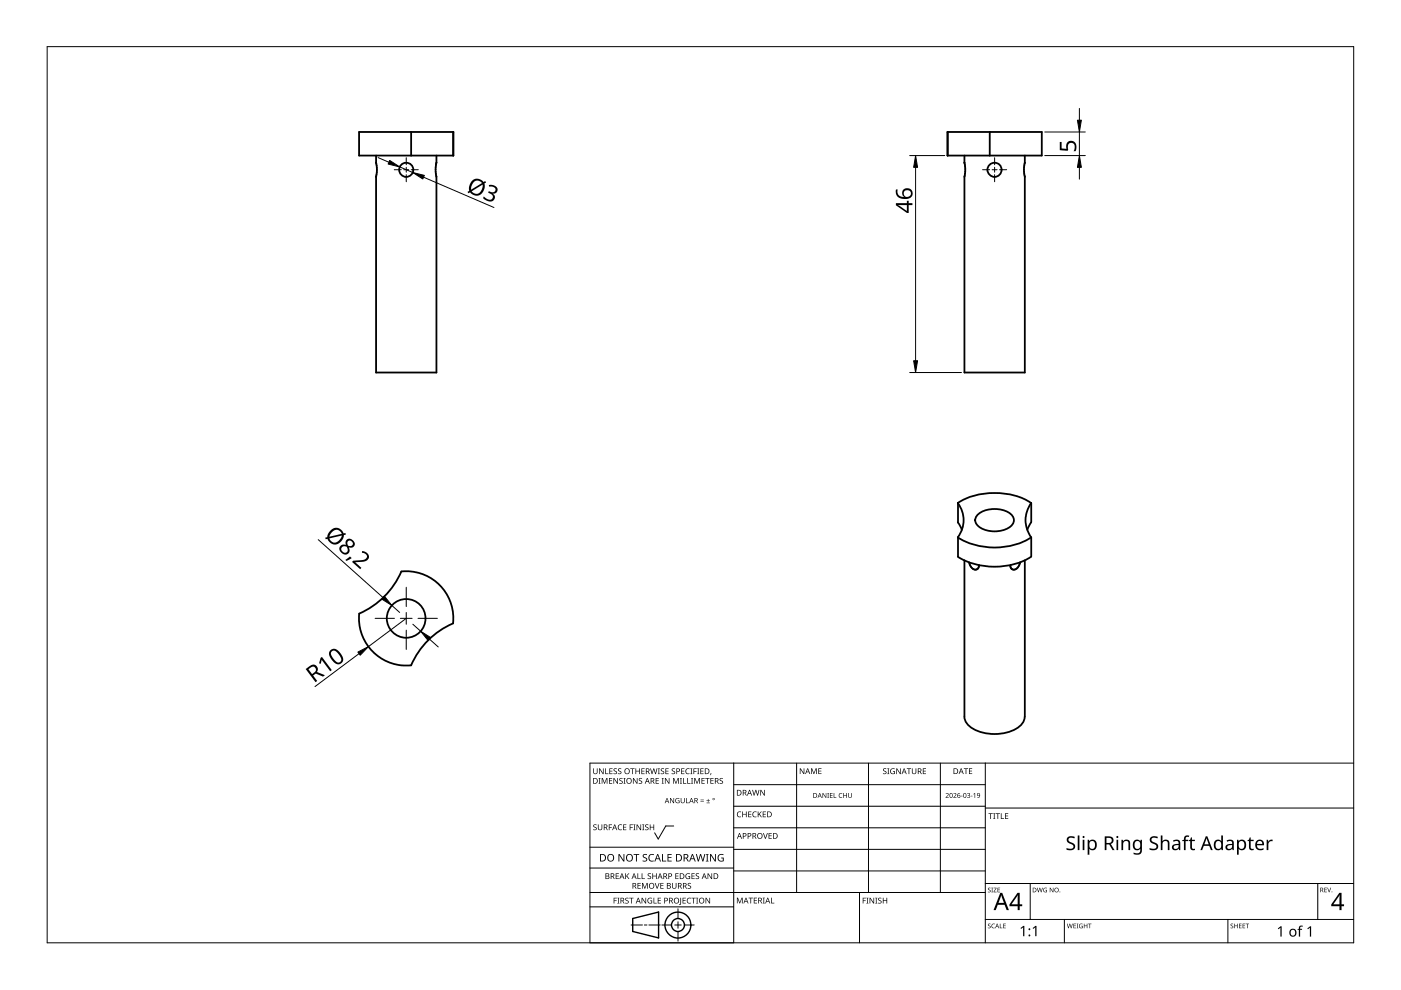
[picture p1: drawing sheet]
<svg xmlns="http://www.w3.org/2000/svg" width="297mm" height="210mm" viewBox="0 0 297 210" stroke-linecap="round" stroke-linejoin="round" font-family="sans-serif">
<g fill="none" stroke="#000" stroke-width=".38">
<path d="M76.1 28h20v5h-20zM79.7 33l.2 3-.2 1.5M79.7 37.5h.1M87.2 28v5M92.5 34.5l-.1 1.4 .1 1.6v41.5h-12.8v-41.5M92.5 34.5h.1M92.5 33v1.5M96.1 28v5M200.9 28h20v5h-20zM200.9 28v5M204.5 34.5h.1M204.5 33v1.5"/>
<path d="M204.5 34.5l.2 1.5-.2 1.5v41.5h12.8v-41.5l-.2-1.6 .2-1.4M209.8 28v5M217.3 34.5h.1M217.3 33v1.5M203.1 110.8l.8 1.5M203.1 118a15.3 15.3 0 0 0 15.5 0M203.1 106.7a15.3 15.3 0 0 1 15.5 0 6.2 6.2 0 0 0 0 7.2 15.1 15.1 0 0 1-15.5 0 6 6 0 0 0 0-7.2zM203.1 106.6v4.1M203.1 113.9v4.1M204.5 118.8v33.1M205.5 119.2a1.37 1.37 0 0 0 1.7 1.4l.3-.3v-.5M207.5 109a5.9 5.9 0 0 1 7.2 .4 1.72 1.72 0 0 1-.9 2.6 5.8 5.8 0 0 1-6.7-.8 1.53 1.53 0 0 1 .4-2.2z"/>
<path d="M207.5 119.8h.1M214.2 119.8l.1 .5 .3 .4M216.3 119.2a1.45 1.45 0 0 1-1.7 1.5M217.3 118.8v33.1M218.6 110.8l-.8 1.5M218.6 106.6v4.1M218.6 113.9v4.1M85.1 121.2a10 10 0 0 1 11 11 17 17 0 0 0-8.9 8.9 10 10 0 0 1-11-11 17.3 17.3 0 0 0 8.9-8.9zM214.6 120.7h.1M204.5 151.9a3.9 3.9 0 0 0 3.1 3.2 9.5 9.5 0 0 0 8.8-1.3l.8-1.2 .1-.7"/>
<circle cx="86.1" cy="36" r="1.51"/>
<circle cx="210.8" cy="36" r="1.5"/>
<circle cx="86.1" cy="131.1" r="4.1"/>
</g>
<path d="M10 9.9h277v190h-277z" fill="none" stroke="#000" stroke-width=".21"/>
<g fill="none" stroke="#000" stroke-width=".21">
<path d="M125.1 179.6h30.5M142.8 175.1h-1.6l-1.6 2.8-.8-1.3M155.6 166.4h53.3M155.6 161.8v38.1h-30.5v-38.1h161.9M168.9 161.8v27.4M184.1 161.8v27.4M199.4 161.8v27.4M208.9 170.9h-53.3M208.9 175.5h-53.3M208.9 161.8v38.1M287 171.3h-78.1M125.1 192.3h30.5"/>
<path d="M125.1 189.2h83.8M133.8 196.1h2.4M136.6 196.1h.6M140 196.1h-2.4M140.3 196.1h2.1M143.1 196.1h1.3M143.7 195.4v1.4M143.7 197.5v2M143.7 192.7v2M147.2 196.1h-2.1M155.6 180.1h53.3M155.6 184h-30.5"/>
<path d="M182.2 189.2v10.7M208.9 184.7h-53.3M218.4 187.3v7.6M225.7 194.9v5M260.3 194.9v5M279.4 187.3v7.6M287 194.9h-78.1M287 187.3h-78.1"/>
</g>
<g fill="#000">
<path d="M125.8 174.9l.5-.1h.2l-.1 .2a.25 .25 0 0 0-.3-.1 .25 .25 0 0 0 0 .4 .42 .42 0 0 1 .4 .5 .42 .42 0 0 1-.7 .2v-.1a.27 .27 0 0 0 .5 0 .27 .27 0 0 0-.1-.4l-.4-.2zM125.8 162.9h.1v.8a.32 .32 0 0 0 .3 .3 .32 .32 0 0 0 .3-.3v-.8h.2v.8a.47 .47 0 0 1-.5 .4 .47 .47 0 0 1-.4-.4zM126.9 165h.4l-.1 .1v1l.1 .1h-.4l.1-.1v-1zM126.8 174.8h.1v.8a.32 .32 0 0 0 .3 .3 .32 .32 0 0 0 .3-.3v-.8h.2v.8a.47 .47 0 0 1-.5 .4 .47 .47 0 0 1-.4-.4zM127 162.9h.2l.6 1v-1h.2v1.2h-.2l-.7-1 .1 1h-.2zM127.6 165h.2l.4 1 .4-1h.2v1.2h-.2v-1.1l-.4 1.1h-.1l-.4-1.1v1.1h-.1zM128.3 162.9h.2v1.1h.5v.1h-.7zM129.1 174.8h.7v.1h-.6v.5h.5v.1h-.5v.5h-.1zM129.1 165h.7v.1h-.5v.4h.5v.1h-.5v.4h.5v.2h-.7zM129.2 162.9h.7v.1h-.5v.4h.4v.2h-.4v.4h.5v.1h-.7zM130.1 163l.5-.1 .2 .1v.1a.25 .25 0 0 0-.4-.1 .25 .25 0 0 0 0 .4 .42 .42 0 0 1 .4 .5 .42 .42 0 0 1-.7 .2v-.1a.27 .27 0 0 0 .5 0 .27 .27 0 0 0-.1-.4l-.4-.2zM130.1 165h.1l.7 1v-1h.1v1.2h-.2l-.6-1v1h-.1z"/>
<path d="M131.1 175l.5-.2 .3 .1-.1 .1a.49 .49 0 0 0-.7 .4 .49 .49 0 0 0 .8 .4 .57 .57 0 0 1-.8 0 .57 .57 0 0 1 0-.8zM131.1 163l.4-.1 .2 .1v.1a.25 .25 0 0 0-.4-.1 .25 .25 0 0 0 0 .4 .42 .42 0 0 1 .4 .5 .42 .42 0 0 1-.6 .2v-.1a.27 .27 0 0 0 .4 0 .27 .27 0 0 0-.1-.4l-.3-.2zM131.4 165.1l.4-.2 .2 .1v.1a.25 .25 0 0 0-.4-.1 .25 .25 0 0 0 0 .4l.4 .2v.4l-.4 .2-.3-.1 .1-.1a.27 .27 0 0 0 .4 .1 .27 .27 0 0 0-.1-.4l-.4-.3zM132.2 165h.4l-.1 .1v1l.1 .1h-.4l.1-.1v-1zM132.1 174.8h.7v.1h-.5v.4h.5v.1h-.5v.5h.5v.1h-.7zM133.5 174.8h.7v.1h-.5v.5h.5v.1h-.5v.5h-.2zM133.6 162.9h.9v.1h-.3v1.1h-.2v-1.1h-.4zM134.3 174.8h.4l-.1 .1v1l.1 .1h-.4l.1-.1v-1zM134.2 165h.2l.6 1v-1h.2v1.2h-.2l-.7-1v1h-.1zM134.7 162.9h.2v.5h.6v-.5h.2v1.2h-.2v-.5h-.6v.5h-.2zM135 174.8h.1l.7 1v-1h.1v1.2h-.2l-.6-1v1h-.1zM135.5 165.1l.4-.2 .2 .1v.1a.25 .25 0 0 0-.4-.1 .25 .25 0 0 0 0 .4l.4 .2v.4l-.4 .2-.3-.1 .1-.1a.27 .27 0 0 0 .4 .1 .27 .27 0 0 0-.1-.4l-.3-.3z"/>
<path d="M136.2 174.8h.4l-.1 .1v1l.1 .1h-.4l.1-.1v-1zM136 162.9h.7v.1h-.6v.4h.5v.2h-.5v.4h.6v.1h-.7zM136.8 174.9l.4-.1h.3l-.1 .2a.25 .25 0 0 0-.3-.1 .25 .25 0 0 0 0 .4 .42 .42 0 0 1 .4 .5 .42 .42 0 0 1-.7 .2v-.1a.27 .27 0 0 0 .5 0 .27 .27 0 0 0-.1-.4l-.4-.2zM137.8 174.8h.1v.5h.6v-.5h.2v1.2h-.2v-.6h-.6v.6h-.1zM137.8 162.9h.2l.3 1 .2-1h.2l.3 1 .2-1h.2l-.3 1.2h-.2l-.3-1-.3 1h-.1zM139 165h.7v.1h-.5v.4h.5v.1h-.5v.4h.5v.2h-.7zM139.5 162.9h.4l-.1 .1v1l.1 .1h-.4l.1-.1v-1zM140.3 165h.4l-.1 .1v1l.1 .1h-.4l.1-.1v-1zM140.1 163l.5-.1 .2 .1v.1a.25 .25 0 0 0-.4-.1 .25 .25 0 0 0 0 .4 .42 .42 0 0 1 .4 .5 .42 .42 0 0 1-.7 .2l.1-.1a.27 .27 0 0 0 .4 0 .27 .27 0 0 0-.1-.4l-.4-.2zM141.1 162.9h.7v.1h-.6v.4h.5v.2h-.5v.4h.6v.1h-.7zM141 165h.1l.7 1v-1h.1v1.2h-.1l-.7-1v1h-.1zM142.1 169.2h.1l.6 .9v-.9h.1v1.1h-.1l-.6-.9v.9h-.1z"/>
<path d="M142.5 163l.4-.1 .2 .1v.1a.25 .25 0 0 0-.4-.1 .25 .25 0 0 0 0 .4 .42 .42 0 0 1 .4 .5 .42 .42 0 0 1-.6 .2v-.1a.27 .27 0 0 0 .4 0 .27 .27 0 0 0-.1-.4l-.4-.2zM142.7 165h.2l.4 1 .4-1h.2v1.2h-.1v-1.1l-.4 1.1h-.2l-.4-1.1v1.1h-.1zM143.3 169.3l.5-.1 .3 .1-.1 .1a.45 .45 0 0 0-.7 .3 .45 .45 0 0 0 .6 .5v-.4h-.2v-.1h.4v.6a.6 .6 0 0 1-.8-.2 .6 .6 0 0 1 0-.8zM144.2 165h.4l-.2 .1v1l.2 .1h-.4l.1-.1v-1zM144.8 165h.2v1h.5v.2h-.7zM144.4 162.9h.7v.1h-.5v.4h.5v.2h-.5v.4h.5v.1h-.7zM144.3 169.2h.2v.7a.28 .28 0 0 0 .2 .3 .28 .28 0 0 0 .3-.3v-.7h.2v.7a.42 .42 0 0 1-.5 .4 .42 .42 0 0 1-.4-.4zM145.5 169.2h.1v1h.5v.1h-.6zM145.7 165h.2v1h.5v.2h-.7zM145.5 163.1l.3-.2 .4 .1v.1l-.3-.1a.49 .49 0 0 0-.4 .7 .49 .49 0 0 0 .7 .3 .57 .57 0 0 1-.8-.1 .57 .57 0 0 1 0-.8zM146.4 162.9h.4l-.1 .1v1l.1 .1h-.4l.1-.1v-1zM146.5 165h.5l-.2 .1v1l.2 .1h-.5l.2-.1v-1z"/>
<path d="M147 162.9h.7v.1h-.5v.5h.5v.1h-.5v.5h-.2zM147.2 165h.2l.4 1 .4-1h.2v1.2h-.2l.1-1.1-.5 1.1h-.1l-.4-1.1v1.1h-.1zM147.8 162.9h.5l-.2 .1v1l.2 .1h-.5l.2-.1v-1zM148.5 169.9h.7v.1h-.7zM148.5 169.5h.7v.2h-.7zM148.5 162.9h.7v.1h-.6v.4h.5v.2h-.5v.4h.6v.1h-.7zM148.7 165h.7v.1h-.5v.4h.5v.1h-.5v.4h.5v.2h-.7zM149.8 170.2h.7v.1h-.7zM149.5 165h.9v.1h-.3v1.1h-.2v-1.1h-.4zM150.1 169.4l.1 .3h.3l-.3 .1v.3l-.1-.3h-.3l.3-.1zM150.7 163.9h.1l-.2 .4zM150.6 165h.7v.1h-.5v.4h.5v.1h-.5v.4h.5v.2h-.7z"/>
<path d="M152.6 165.1l.4-.2 .3 .1-.1 .1a.25 .25 0 0 0-.4-.1 .25 .25 0 0 0 0 .4l.4 .2 .1 .4-.4 .2-.4-.1 .1-.1a.27 .27 0 0 0 .5 .1 .27 .27 0 0 0-.1-.4l-.4-.3zM156.4 172.2l.4-.2 .4 .1-.1 .1a.49 .49 0 0 0-.7 .5 .49 .49 0 0 0 .7 .4 .57 .57 0 0 1-.8 0 .57 .57 0 0 1 0-.8zM157.4 172.1h.1v.5h.7v-.5h.1v1.2h-.1v-.6h-.7v.6h-.1zM158.6 172.1h.7v.1h-.5v.4h.5v.1h-.5v.4h.5v.2h-.7zM159.7 172.2l.3-.2 .4 .1v.1h-.3a.49 .49 0 0 0-.4 .6 .49 .49 0 0 0 .7 .3 .57 .57 0 0 1-.8 0 .57 .57 0 0 1 0-.8zM159.5 167.5h.1l.3 1 .3-1h.1l.3 1 .3-1h.1l-.3 1.2h-.2l-.3-1.1-.2 1.1h-.2zM160.7 172.1h.1v.6l.5-.6h.2l-.5 .5 .5 .7h-.1l-.5-.6-.1 .6h-.1zM161.8 176.6h.1l.4 1.1 .3-1.1h.2l-.4 1.2h-.2zM161.2 167.5h.2l.6 1v-1h.2v1.2h-.2l-.7-1v1h-.1zM161.7 172.1h.7v.1h-.5v.4h.5v.1h-.5v.4h.5v.2h-.7zM163 176.6h.6v.2h-.5v.3h.5v.2h-.5v.4h.5v.1h-.6zM169.6 162.9h.2l.6 1v-1h.1v1.2h-.1l-.7-1v1h-.1z"/>
<path d="M172 162.9h.2l.4 1 .3-1h.3v1.2h-.2v-1l-.4 1h-.1l-.4-1.1v1.1h-.1zM173.5 162.9h.7v.1h-.5v.4h.4v.1h-.4v.5h.5v.1h-.7zM174.4 168.1h.1l.6 .9v-.9h.1v1.1h-.2l-.5-.9v.9h-.1zM175.4 168.1h.4l-.2 .1 .2 1h-.4l.1-.1zM176 168.1h.5v.2h-.4v.3h.4v.1h-.4v.4h.4v.1h-.5zM176.8 168.1h.1v1h.4v.1h-.5zM178 168.3l.3-.2 .3 .1-.1 .1a.41 .41 0 0 0-.6 .4 .41 .41 0 0 0 .7 .3 .48 .48 0 0 1-.7 0 .48 .48 0 0 1 .1-.7zM178.8 168.1h.1v.5h.5v-.5h.2v1.1h-.2v-.5h-.5v.5h-.1zM179.8 168.1h.2v.7a.26 .26 0 0 0 .2 .3 .26 .26 0 0 0 .3-.3v-.7h.1v.7a.39 .39 0 0 1-.4 .4 .39 .39 0 0 1-.4-.4zM187.3 163l.4-.1 .2 .1v.1a.25 .25 0 0 0-.4-.1 .25 .25 0 0 0 0 .4 .42 .42 0 0 1 .4 .5 .42 .42 0 0 1-.6 .2v-.1a.27 .27 0 0 0 .4 0 .27 .27 0 0 0-.1-.4l-.3-.2zM188.1 162.9h.5l-.2 .1v1l.2 .1h-.5l.2-.1v-1zM188.9 163.1l.5-.2 .3 .1v.1a.5 .5 0 0 0-.8 .4 .5 .5 0 0 0 .7 .5v-.4h-.3v-.1h.4v.6a.66 .66 0 0 1-.8-.1 .66 .66 0 0 1 0-.9z"/>
<path d="M190 162.9h.2l.7 1-.1-1h.2v1.2h-.2l-.6-1v1h-.2zM192.3 162.9h.9v.1h-.4v1.1h-.2v-1.1h-.3zM193.3 162.9h.2v.8a.32 .32 0 0 0 .3 .3 .32 .32 0 0 0 .3-.3v-.8h.2v.8a.47 .47 0 0 1-.5 .4 .47 .47 0 0 1-.5-.4zM195.7 162.9h.6v.1h-.5v.4h.5v.2h-.5v.4h.5v.1h-.6zM200.5 168.3a.37 .37 0 0 1 .6 0 .37 .37 0 0 1-.2 .5l-.3 .3h.6v.1h-.7l.3-.4a.27 .27 0 0 0 .2-.4 .27 .27 0 0 0-.4-.1zM202.1 168.3a.37 .37 0 0 1 .6 0 .37 .37 0 0 1-.2 .5l-.2 .3h.5v.1h-.7l.3-.4a.27 .27 0 0 0 .3-.4 .27 .27 0 0 0-.5-.1zM203.7 168.7h.4v.1h-.4zM204.4 162.9h.9v.1h-.4v1.1h-.2v-1.1h-.3zM205 168.2l.5-.1 .2 .3a.23 .23 0 0 0-.2 .2 .23 .23 0 0 0 .2 .2l-.2 .4h-.4l-.1-.2a.26 .26 0 0 0 .4 .1 .26 .26 0 0 0 .1-.4l-.3-.1a.23 .23 0 0 0 .3-.1 .23 .23 0 0 0-.1-.3 .23 .23 0 0 0-.3 .1zM205.8 168.7h.4v.1h-.4zM205.4 162.9h.7v.1h-.5v.4h.5v.1h-.5v.5h.5v.1h-.7zM206.4 168.4l.4-.3v1.1h-.2v-.9z"/>
<path d="M209.6 172.4h.9v.2h-.4v1h-.1v-1h-.4zM210.6 172.4h.4l-.1 .1v1l.1 .1h-.4l.1-.1v-1zM211.1 172.4h.9v.2h-.4v1h-.1v-1h-.4zM212.2 172.4h.2v1.1h.5v.1h-.7zM213.1 172.4h.7v.2h-.6v.3h.5v.2h-.5v.4h.6v.1h-.7zM226.3 177.6a1.38 1.38 0 0 1 1.6-.1l-.1 .3-.4-.2a.55 .55 0 0 0-.9 .3 .55 .55 0 0 0 .7 .7 .88 .88 0 0 1 .7 1.1 .88 .88 0 0 1-1.2 .6l-.6-.2v-.3l.2 .1a.82 .82 0 0 0 1.3-.4l-.1-.3-.5-.3a.88 .88 0 0 1-.7-1.3zM243.9 177.6a1.38 1.38 0 0 1 1.6-.1l-.1 .3-.4-.2a.55 .55 0 0 0-.9 .3 .55 .55 0 0 0 .7 .7 .88 .88 0 0 1 .7 1.1 .88 .88 0 0 1-1.2 .6l-.6-.2v-.3l.2 .1a.82 .82 0 0 0 1.3-.4l-.1-.3-.5-.3a.88 .88 0 0 1-.7-1.3zM251.2 177.3l.7-.2 .3 .1-.1 .3a.46 .46 0 0 0-.6 0 .46 .46 0 0 0-.1 .6h.5v.2h-.5v1.9h-.4v-1.9h-.4v-.1l.4-.2zM252.5 177.6h.2v.5h.6v.2h-.6v1.3l.2 .4 .5-.1v.3a.67 .67 0 0 1-1-.6v-1.3h-.4v-.1l.4-.2zM265 177.6h.2v.5h.6v.2h-.6v1.3l.2 .4 .4-.1v.3a.67 .67 0 0 1-1-.6v-1.3h-.3v-.1l.3-.2zM268.6 178.1h.3v.4l.4-.4 .5-.1v.4h-.5l-.3 .3-.1 1.5h-.3zM130.1 190.3h.7v.2h-.5v.4h.4v.1h-.4v.6h-.2z"/>
<path d="M130.5 185.2h.7v.1h-.5v.4h.5v.1h-.5v.4h.5v.2h-.7zM130.9 190.3h.4l-.1 .2v.9l.1 .2h-.4l.1-.2v-.9zM131.1 181.1h.3l.8 1.3v-1.3h.2v1.6h-.3l-.8-1.4v1.4h-.2zM132.6 190.5l.4-.2 .3 .1-.1 .1a.25 .25 0 0 0-.4-.1 .25 .25 0 0 0 0 .4 .4 .4 0 0 1 .5 .3 .4 .4 0 0 1-.3 .5 .4 .4 0 0 1-.5-.2h.1a.27 .27 0 0 0 .5 .1 .27 .27 0 0 0-.1-.5l-.4-.2zM132.6 185.2h.1v.6l.6-.6h.1l-.4 .5 .5 .7h-.2l-.5-.6-.1 .6h-.1zM133.4 190.3h.9v.2h-.4v1.1h-.1v-1.1h-.4zM134.3 181.1h1.2v.2h-.5v1.4h-.2v-1.4h-.5zM135.2 185.2h.1v1h.5v.2h-.6zM135.2 187.2h.6v.1h-.5v.4h.5v.2h-.5v.4h.5v.1h-.6zM136 185.2h.2v1h.5v.2h-.7zM136.1 187.2h.2l.4 1 .4-1h.2v1.2h-.1v-1l-.4 1h-.2l-.4-1 .1 1h-.2zM136 190.3h.2l.7 1.1-.1-1.1h.2v1.3h-.2l-.6-1v1h-.2z"/>
<path d="M136.3 181.2l.4-.1h.5l-.2 .2a.33 .33 0 0 0-.5 .1 .33 .33 0 0 0 .4 .4 .49 .49 0 0 1 .3 .7 .49 .49 0 0 1-.8 .2l-.2-.1v-.2l.3 .1a.35 .35 0 0 0 .5-.2 .35 .35 0 0 0-.4-.4l-.3-.3zM137.4 190.5l.6-.2 .3 .1-.1 .1a.5 .5 0 0 0-.8 .4 .5 .5 0 0 0 .7 .5v-.3h-.3v-.2h.5v.6a.66 .66 0 0 1-.9-.1 .66 .66 0 0 1 0-.9zM137.4 185.3l.4-.2 .2 .1v.1a.25 .25 0 0 0-.4-.1 .25 .25 0 0 0 0 .4 .42 .42 0 0 1 .4 .6 .42 .42 0 0 1-.6 .2v-.2a.27 .27 0 0 0 .4 .1 .27 .27 0 0 0-.1-.4l-.3-.3zM137.7 181.3l.4-.2h.6l-.1 .2-.4-.1a.64 .64 0 0 0-.5 .9 .64 .64 0 0 0 .9 .3v.2a.83 .83 0 0 1-1-.3 .83 .83 0 0 1 .1-1zM138.6 190.3h.1v1.1h.5v.2h-.6zM138.8 187.2h.2l.3 1.1 .4-1.1h.1l-.4 1.2h-.1zM138.3 185.2h.2v.5h.6v-.5h.1v1.2h-.1v-.6h-.6v.6h-.2zM139.5 190.3h.6v.2h-.5v.4h.5v.1h-.5v.4h.5v.2h-.6zM140.4 181.1h.2v1.4h.7v.2h-.9zM140 187.2h.7v.1h-.5v.4h.5v.2h-.5v.4h.5v.1h-.7zM141.5 181.1h.9v.2h-.7v.4h.7v.2h-.7v.6h.7v.2h-.9zM142.5 187.2h.1v.8a.32 .32 0 0 0 .4 .3 .32 .32 0 0 0 .3-.3v-.8h.1v.8a.47 .47 0 0 1-.4 .4 .47 .47 0 0 1-.5-.4z"/>
<path d="M143.2 185.2h.7v.1h-.6v.4h.5v.1h-.5v.4h.6v.2h-.7zM144.2 190.3h.2v1.3l-.1 .2-.3 .1v-.2l.2-.1zM144.7 190.3h.7v.2h-.5v.4h.5v.1h-.5v.4h.5v.2h-.7zM145.5 185.3l.4-.2 .4 .1-.1 .1a.5 .5 0 0 0-.7 .4 .5 .5 0 0 0 .7 .5v-.3h-.3v-.2h.4v.6a.66 .66 0 0 1-.9-.1 .66 .66 0 0 1 .1-.9zM145.8 190.5l.3-.2 .4 .1v.1h-.3a.49 .49 0 0 0-.4 .6 .49 .49 0 0 0 .7 .3 .57 .57 0 0 1-.8 0 .57 .57 0 0 1 0-.8zM145.9 187.3l.4-.1 .2 .1v.1a.25 .25 0 0 0-.4-.1 .25 .25 0 0 0 0 .4l.4 .2v.3l-.4 .2h-.3l.1-.1a.27 .27 0 0 0 .4 0 .27 .27 0 0 0-.1-.4l-.4-.2zM146.6 190.3h.9v.2h-.4v1.1h-.1v-1.1h-.4zM146.6 185.2h.7v.1h-.5v.4h.5v.1h-.5v.4h.5v.2h-.7zM147.6 190.3h.4l-.1 .2v.9l.1 .2h-.4l.1-.2v-.9zM147.6 185.3l.4-.2 .2 .1v.1a.25 .25 0 0 0-.4-.1 .25 .25 0 0 0 0 .4 .42 .42 0 0 1 .4 .6 .42 .42 0 0 1-.7 .2l.1-.2a.27 .27 0 0 0 .4 .1 .27 .27 0 0 0-.1-.4l-.4-.3zM147.5 181.1h.2l.4 1.3 .3-1.3h.2l.4 1.3 .3-1.3h.2l-.4 1.6h-.2l-.4-1.4-.3 1.4h-.2zM149.7 181.1h.5l-.2 .1v1.3l.2 .2h-.5l.1-.2v-1.3z"/>
<path d="M149.6 190.3h.2l.6 1.1v-1.1h.2v1.3h-.2l-.7-1v1h-.1zM150 185.2h.2l.6 1v-1h.2v1.2h-.2l-.6-1v1h-.2zM150.5 181.1h.3l.8 1.3v-1.3h.2v1.6h-.2l-.9-1.4v1.4h-.2zM152.4 181.3l.7-.2h.3l-.1 .2a.65 .65 0 0 0-1 .5 .65 .65 0 0 0 .9 .7v-.5h-.3v-.2h.5v.8a.86 .86 0 0 1-1.1-.2 .86 .86 0 0 1 .1-1.1zM156.2 190.3h.3l.3 1 .4-1h.3v1.2h-.2v-1l-.4 1h-.1l-.4-1v1h-.2zM158.7 190.3h.9v.2h-.3v1h-.2v-1h-.4zM159.8 190.3h.7v.2h-.5v.3h.5v.2h-.5v.4h.5v.1h-.7zM161.7 190.3h.5l-.2 .2v.9l.2 .1h-.5l.2-.1v-.9zM163.5 190.3h.1v1.1h.6v.1h-.7zM182.9 190.3h.7v.2h-.5v.4h.5v.1h-.5v.6h-.2zM183.7 190.3h.4l-.1 .2v.9l.1 .2h-.4l.1-.2v-.9zM184.4 190.3h.1l.7 1v-1h.1v1.3h-.1l-.7-1v1h-.1z"/>
<path d="M185.6 190.3h.4l-.1 .2v.9l.1 .2h-.4l.1-.2v-.9zM186.2 190.5l.5-.2 .2 .1v.1a.25 .25 0 0 0-.4-.1 .25 .25 0 0 0 0 .4l.4 .2v.4l-.4 .2-.3-.1v-.1a.27 .27 0 0 0 .5 .1 .27 .27 0 0 0-.1-.5l-.4-.2zM187.2 190.3h.1v.6h.6v-.6h.2v1.3h-.2v-.6h-.6v.6h-.1zM209.5 188.3l.3-.1 .2 .2a.24 .24 0 0 0-.3-.1 .24 .24 0 0 0-.1 .3 .24 .24 0 0 0 .3 .1l.2 .2-.1 .2-.4 .1-.2-.2a.23 .23 0 0 0 .4 .2 .23 .23 0 0 0 0-.4l-.3-.2zM209.5 195.9l.3-.1 .2 .2a.24 .24 0 0 0-.3-.1 .24 .24 0 0 0-.1 .3 .24 .24 0 0 0 .3 .1 .31 .31 0 0 1 0 .5 .31 .31 0 0 1-.5-.1 .23 .23 0 0 0 .4 .1 .23 .23 0 0 0 0-.4l-.3-.2zM210.2 188.2h.3l-.1 .1 .1 .9h-.3l.1-.1zM210.3 196l.4-.2 .2 .1v.1a.39 .39 0 0 0-.6 .3 .39 .39 0 0 0 .6 .4 .46 .46 0 0 1-.7-.1 .46 .46 0 0 1 .1-.6zM210.7 188.2h.6l-.5 .9h.5v.1h-.7l.5-.9h-.4zM212 195.8h.1v.9l.4 .1h-.5zM211.5 188.2h.5l-.4 .1v.3h.4l-.4 .1v.4l.4 .1h-.5zM212.7 195.8h.5l-.4 .1v.3h.4l-.4 .2v.3l.4 .1h-.5zM216.4 196.8l.6-.5h.2v2.2h-.3v-1.9l-.4 .4z"/>
<path d="M218.9 196.8l.6-.5h.3v2.2h-.3v-1.9l-.4 .4zM219.8 188.2h.2l.2 .8 .2-.8h.1l.3 .8 .2-.8h.1l-.3 1h-.1l-.2-.8-.3 .8h-.1zM221.3 188.3h.7h-.1a.4 .4 0 0 0-.6 .4 .4 .4 0 0 0 .6 .4v-.3l-.2-.1h.3v.5a.53 .53 0 0 1-.7-.2 .53 .53 0 0 1 0-.7zM222.6 188.2h.1l.5 .8v-.8h.1v1h-.1l-.5-.8v.8h-.1zM226.2 195.8h.1l.2 .9 .3-.9h.1l.2 .9 .2-.9h.1l-.2 1h-.1l-.3-.8-.2 .8h-.1zM227.6 195.8h.5l-.4 .1v.3h.4l-.4 .2v.3l.4 .1h-.5zM228.3 195.8h.3l-.1 .1 .1 .9h-.3l.1-.1zM228.9 196l.7-.1-.2 .1a.4 .4 0 0 0-.5 .3 .4 .4 0 0 0 .5 .4v-.3l-.2-.1h.4v.5a.53 .53 0 0 1-.7-.1 .53 .53 0 0 1 0-.7zM229.8 195.8h.1v.4h.5v-.4h.1v1h-.1v-.4h-.5v.4h-.1zM230.7 195.8h.7l-.3 .1v.9h-.1v-.9zM237.8 178.1h.3v.3a.83 .83 0 0 1 .9-.3 .83 .83 0 0 1 .6 .7v1.4h-.3v-1.4a.59 .59 0 0 0-.8-.5 .59 .59 0 0 0-.4 .8v1.1h-.3zM246.1 177.1h.4l-.1 1.3a.84 .84 0 0 1 1-.3 .84 .84 0 0 1 .6 .7v1.4h-.4v-1.4a.59 .59 0 0 0-.7-.5 .59 .59 0 0 0-.4 .8v1.1h-.4z"/>
<path d="M260.9 195.9l.4-.1 .1 .2a.24 .24 0 0 0-.3-.1 .24 .24 0 0 0-.1 .3 .24 .24 0 0 0 .4 .1 .31 .31 0 0 1 0 .5 .31 .31 0 0 1-.5-.1 .23 .23 0 0 0 .3 .1 .23 .23 0 0 0 .1-.4l-.4-.2zM261.7 195.8h.1v.4h.5v-.4h.1v1h-.1v-.4h-.5v.4h-.1zM262.7 195.8h.5l-.4 .1v.3h.4l-.4 .2v.3l.4 .1h-.5zM263.5 195.8h.5l-.4 .1v.3h.4l-.4 .2v.3l.4 .1h-.5zM264.1 195.8h.7l-.3 .1v.9h-.1v-.9zM270.9 196.9l.6-.5h.2v2.2h-.2v-1.9l-.4 .3zM275.5 196.4l.7-.1v.2h-.4l-.1 .2-.1 .2h.5v.2h-.5v1.5h-.2v-1.5h-.3l.3-.2zM277.2 196.9l.6-.5h.2v2.2h-.3v-1.9l-.4 .3zM280.8 188.2h.5l-.4 .1v.3h.4l-.4 .1v.4l.4 .1h-.5zM281.4 188.2h.1l.3 .8 .3-.8h.1l-.3 1h-.1z"/>
<path d="M125.8 165h.3a.54 .54 0 0 1 .6 .6 .56 .56 0 0 1-.6 .6h-.3zM125.9 165.1v.9h.2a.43 .43 0 0 0 .5-.4 .41 .41 0 0 0-.5-.5z"/>
<path d="M128 174.8h.3a.35 .35 0 0 1 .5 .2 .35 .35 0 0 1-.3 .5l.4 .5h-.2l-.3-.5h-.2v.5h-.2zM128.2 174.9v.5h.1a.23 .23 0 0 0 .3-.2 .23 .23 0 0 0-.3-.3z"/>
<path d="M130.3 174.8h.1l.5 1.2h-.2l-.1-.4h-.5l-.2 .4h-.1zM130.3 175l-.2 .5h.4z"/>
<path d="M132.3 163.5a.61 .61 0 0 1 1.2 0 .61 .61 0 0 1-1.2 0zM132.7 163.1l-.1 .4a.45 .45 0 0 0 .5 .4 .45 .45 0 0 0 .3-.5 .45 .45 0 0 0-.5-.4z"/>
<path d="M132.7 165.6a.61 .61 0 0 1 1.2 0 .61 .61 0 0 1-1.2 0zM133.1 165.2a.47 .47 0 0 0-.1 .7 .47 .47 0 0 0 .7-.1 .45 .45 0 0 0 0-.6 .45 .45 0 0 0-.6 0z"/>
<path d="M136.9 162.9h.4a.35 .35 0 0 1 .4 .3 .35 .35 0 0 1-.2 .4l.3 .5h-.2l-.3-.5h-.2v.5h-.2zM137.1 163v.5h.2a.23 .23 0 0 0 .3-.2 .23 .23 0 0 0-.3-.3z"/>
<path d="M137.2 165h.1l.5 1.2h-.2l-.1-.4h-.5l-.1 .4h-.2zM137.2 165.1l-.2 .6h.4z"/>
<path d="M138 165h.3a.35 .35 0 0 1 .4 .2 .35 .35 0 0 1-.2 .4l.3 .6h-.2l-.3-.5h-.2v.5h-.1zM138.1 165.1v.4h.2a.23 .23 0 0 0 .3-.2 .23 .23 0 0 0-.3-.2z"/>
<path d="M141.4 169.2h.1l.4 1.1h-.1l-.2-.3h-.4l-.1 .3h-.2zM141.4 169.3l-.2 .5h.4z"/>
<path d="M143.4 162.9h.3a.41 .41 0 0 1 .5 .5 .41 .41 0 0 1-.6 .3v.4h-.2zM143.6 163v.5a.29 .29 0 0 0 .4-.2 .29 .29 0 0 0-.4-.3z"/>
<path d="M146.5 169.2h.2l.4 1.1h-.2l-.1-.3h-.4l-.2 .3h-.1zM146.6 169.3l-.2 .5h.4z"/>
<path d="M147.2 169.2h.3a.31 .31 0 0 1 .4 .2 .31 .31 0 0 1-.2 .4l.3 .5h-.1l-.3-.5h-.2v.5h-.2zM147.4 169.3v.4h.1a.21 .21 0 0 0 .3-.2 .21 .21 0 0 0-.3-.2z"/>
<path d="M149.4 162.9h.4a.61 .61 0 0 1 .6 .6 .61 .61 0 0 1-.6 .6h-.4zM149.6 163v1h.2a.48 .48 0 0 0 .4-.5 .48 .48 0 0 0-.4-.5z"/>
<path d="M151.1 169.4a.24 .24 0 0 1 .4 0 .24 .24 0 0 1-.4 0zM151.2 169.4a.15 .15 0 0 0 .3 0 .15 .15 0 0 0-.3 0z"/>
<path d="M151.6 165h.3a.35 .35 0 0 1 .4 .2 .35 .35 0 0 1-.2 .4l.3 .6h-.1l-.3-.5h-.3v.5h-.1zM151.7 165.1v.4h.2a.23 .23 0 0 0 .3-.2 .23 .23 0 0 0-.3-.2z"/>
<path d="M156.7 176.6h.2l.4 1.2h-.1l-.2-.3h-.5l-.1 .3h-.2zM156.8 176.8l-.2 .5h.4z"/>
<path d="M156.2 167.5h.4a.61 .61 0 0 1 .6 .6 .61 .61 0 0 1-.6 .6h-.4zM156.4 167.6v1h.2a.49 .49 0 0 0 .4-.4 .49 .49 0 0 0-.3-.6z"/>
<path d="M157.5 167.5h.3a.35 .35 0 0 1 .4 .2 .35 .35 0 0 1-.2 .4l.3 .6h-.1l-.3-.5h-.3v.5h-.1zM157.6 167.6v.5h.2a.23 .23 0 0 0 .3-.3 .23 .23 0 0 0-.3-.2z"/>
<path d="M157.5 176.6h.3a.41 .41 0 0 1 .5 .5 .41 .41 0 0 1-.7 .3v.4h-.1zM157.6 176.8v.4a.29 .29 0 0 0 .5-.2 .29 .29 0 0 0-.5-.2z"/>
<path d="M158.5 176.6h.3a.41 .41 0 0 1 .5 .5 .41 .41 0 0 1-.6 .3v.4h-.2zM158.7 176.8v.4a.29 .29 0 0 0 .4-.2 .29 .29 0 0 0-.4-.2z"/>
<path d="M158.8 167.5h.2l.5 1.2h-.2l-.1-.4h-.5l-.2 .4h-.1zM158.9 167.6l-.2 .6h.4z"/>
<path d="M159.6 176.6h.3a.35 .35 0 0 1 .4 .3 .35 .35 0 0 1-.2 .4l.3 .5h-.2l-.3-.5h-.2v.5h-.1zM159.7 176.8v.4h.2a.23 .23 0 0 0 .3-.2 .23 .23 0 0 0-.3-.2z"/>
<path d="M160.4 177.2a.65 .65 0 0 1 1.3 0 .65 .65 0 0 1-1.3 0zM160.8 176.8l-.1 .4a.45 .45 0 0 0 .5 .4 .45 .45 0 0 0 .4-.5 .45 .45 0 0 0-.5-.4z"/>
<path d="M162.7 172.1h.3a.61 .61 0 0 1 .6 .6 .61 .61 0 0 1-.6 .6h-.3zM162.8 172.2v.9h.2a.48 .48 0 0 0 .5-.4 .48 .48 0 0 0-.5-.5z"/>
<path d="M163.9 176.6h.4a.61 .61 0 0 1 .6 .7 .61 .61 0 0 1-.7 .5h-.3zM164.1 176.8v.9h.1a.48 .48 0 0 0 .5-.4 .48 .48 0 0 0-.4-.5z"/>
<path d="M171.2 162.9h.1l.5 1.2h-.2l-.1-.4h-.5l-.1 .4h-.2zM171.2 163.1l-.1 .5h.3z"/>
<path d="M172.4 168.1h.3a.46 .46 0 0 1 .6 .5 .47 .47 0 0 1-.6 .6h-.3zM172.6 168.3v.8l.3-.1 .2-.2v-.4z"/>
<path d="M173.7 168.1l.6 1.1-.3-.4h-.4l-.3 .4zM173.8 168.3l-.2 .4h.4z"/>
<path d="M191.6 162.9h.2l.4 1.2h-.1l-.2-.4h-.4l-.2 .4h-.1zM191.7 163.1l-.2 .5h.4z"/>
<path d="M194.6 162.9h.3a.35 .35 0 0 1 .5 .2 .35 .35 0 0 1-.3 .5l.4 .5h-.2l-.3-.5h-.3v.5h-.1zM194.7 163v.5h.2a.23 .23 0 0 0 .3-.2 .23 .23 0 0 0-.3-.3z"/>
<path d="M201.4 168.2l.4-.1 .2 .3v.5l-.2 .3-.3-.1-.2-.2zM201.5 168.3l-.1 .2a.38 .38 0 0 0 .3 .5 .41 .41 0 0 0 .2-.4 .41 .41 0 0 0-.4-.3z"/>
<path d="M203.1 168.2l.4-.1-.3 .2-.1 .3a.35 .35 0 0 1 .5 .2 .35 .35 0 0 1-.4 .5 .35 .35 0 0 1-.2-.5zM203.1 168.9a.22 .22 0 0 0 .4 0 .22 .22 0 0 0-.4 0z"/>
<path d="M202.2 162.9h.3a.55 .55 0 0 1 .6 .6 .56 .56 0 0 1-.6 .6h-.3zM202.3 163v1h.2a.48 .48 0 0 0 .5-.5 .48 .48 0 0 0-.5-.5z"/>
<path d="M203.7 162.9h.2l.4 1.2h-.1l-.2-.4h-.5l-.1 .4h-.2zM203.8 163.1l-.2 .5h.4z"/>
<path d="M204.3 168.2l.4-.1 .2 .3v.5l-.2 .3-.3-.1-.1-.2zM204.4 168.3l-.1 .4a.26 .26 0 0 0 .3 .4 .26 .26 0 0 0 .2-.4l-.1-.4z"/>
<path d="M207.2 168.2a.49 .49 0 0 1 .6 .4 .49 .49 0 0 1-.4 .6l-.2-.1 .4-.1 .1-.3a.32 .32 0 0 1-.5 0 .32 .32 0 0 1 0-.5zM207.2 168.5a.25 .25 0 0 0 .5 0 .25 .25 0 0 0-.5 0z"/>
<path d="M234.2 177.3h.8a.84 .84 0 0 1 1.1 .6 .84 .84 0 0 1-.6 1l.8 1.3h-.4l-.7-1.2h-.6v1.2h-.4zM234.6 177.6v1.1h.4a.56 .56 0 0 0 .7-.5 .56 .56 0 0 0-.7-.6z"/>
<path d="M128.4 185.2h.3a.31 .31 0 0 1 .5 .1 .31 .31 0 0 1-.3 .4 .33 .33 0 0 1 .3 .4 .33 .33 0 0 1-.4 .3h-.4zM128.5 185.8v.4h.3a.23 .23 0 0 0 .3-.2 .23 .23 0 0 0-.3-.2zM128.5 185.3v.4h.2a.21 .21 0 0 0 .3-.2 .21 .21 0 0 0-.3-.2z"/>
<path d="M127.2 181.1h.5a.71 .71 0 0 1 .8 .8 .73 .73 0 0 1-.8 .8h-.5zM127.4 181.2v1.3h.2a.56 .56 0 0 0 .7-.6 .54 .54 0 0 0-.6-.7z"/>
<path d="M129.5 185.2h.3a.35 .35 0 0 1 .4 .2 .35 .35 0 0 1-.2 .4l.3 .6h-.1l-.3-.5h-.3v.5h-.1zM129.6 185.3v.4h.2a.23 .23 0 0 0 .3-.2 .23 .23 0 0 0-.3-.2z"/>
<path d="M128.9 181.3a.76 .76 0 0 1 1.1 .1 .76 .76 0 0 1-.1 1.1 .76 .76 0 0 1-1.1-.3v-.5zM129.1 181.4a.62 .62 0 0 0-.1 .8 .62 .62 0 0 0 .8 .2l.1-.1a.61 .61 0 0 0 0-.8 .61 .61 0 0 0-.8-.1z"/>
<path d="M131.6 190.3h.3a.35 .35 0 0 1 .4 .3 .35 .35 0 0 1-.2 .4l.3 .6h-.1l-.3-.5h-.3v.5h-.1zM131.7 190.5v.4h.2a.23 .23 0 0 0 .3-.2 .23 .23 0 0 0-.3-.2z"/>
<path d="M131.8 185.2h.1l.5 1.2h-.2l-.1-.4h-.5l-.1 .4h-.2zM131.9 185.3l-.2 .6h.4z"/>
<path d="M132.9 181.3a.76 .76 0 0 1 1.1 .1 .76 .76 0 0 1-.1 1.1 .76 .76 0 0 1-1.1-.3l-.1-.5zM133.1 181.4a.62 .62 0 0 0-.2 .8 .62 .62 0 0 0 .9 .2l.1-.1a.61 .61 0 0 0 0-.8 .61 .61 0 0 0-.8-.1z"/>
<path d="M134.1 187.2h.3a.35 .35 0 0 1 .5 .2 .35 .35 0 0 1-.3 .5l.4 .5h-.2l-.3-.5h-.2v.5h-.2zM134.3 187.3v.5h.1a.23 .23 0 0 0 .3-.2 .23 .23 0 0 0-.3-.3z"/>
<path d="M134.4 185.2h.1l.5 1.2h-.2l-.1-.4h-.5l-.1 .4h-.2zM134.4 185.3l-.2 .6h.4z"/>
<path d="M135.3 190.3h.1l.5 1.3h-.2l-.1-.4h-.5l-.2 .4h-.1zM135.3 190.5l-.2 .5h.4z"/>
<path d="M137.5 187.8a.61 .61 0 0 1 1.2 0 .61 .61 0 0 1-1.2 0zM137.9 187.4a.47 .47 0 0 0-.1 .7 .47 .47 0 0 0 .7 0v-.1a.45 .45 0 0 0 0-.5 .45 .45 0 0 0-.6-.1z"/>
<path d="M139.4 181.1h.1l.6 1.6h-.2l-.1-.5h-.7l-.2 .5h-.2zM139.4 181.3l-.2 .7h.5z"/>
<path d="M139.9 185.2h.1l.5 1.2h-.2l-.1-.4h-.5l-.1 .4h-.2zM139.9 185.3l-.1 .6h.3z"/>
<path d="M140.7 185.2h.3a.35 .35 0 0 1 .4 .2 .35 .35 0 0 1-.2 .4l.3 .6h-.2l-.2-.5h-.3v.5h-.1zM140.8 185.3v.4h.2a.23 .23 0 0 0 .3-.2 .23 .23 0 0 0-.3-.2z"/>
<path d="M141.4 187.2h.3a.31 .31 0 0 1 .5 .2 .31 .31 0 0 1-.2 .4 .33 .33 0 0 1 .2 .4 .33 .33 0 0 1-.4 .2h-.4zM141.5 187.9v.4h.3a.23 .23 0 0 0 .3-.2 .23 .23 0 0 0-.3-.2zM141.5 187.3v.4h.3a.21 .21 0 0 0 .2-.2 .21 .21 0 0 0-.3-.2z"/>
<path d="M140.8 190.3h.4a.41 .41 0 0 1 .4 .5 .41 .41 0 0 1-.6 .3v.5h-.2zM141 190.5v.5a.29 .29 0 0 0 .5-.3 .29 .29 0 0 0-.5-.2z"/>
<path d="M141.9 190.3h.3a.35 .35 0 0 1 .4 .3 .35 .35 0 0 1-.2 .4l.3 .6h-.1l-.3-.5h-.3v.5h-.1zM142 190.5v.4h.2a.23 .23 0 0 0 .3-.2 .23 .23 0 0 0-.3-.2z"/>
<path d="M141.7 185.2h.3a.41 .41 0 0 1 .5 .5 .41 .41 0 0 1-.6 .2v.5h-.2zM141.9 185.3v.5a.29 .29 0 0 0 .4-.3 .29 .29 0 0 0-.4-.2z"/>
<path d="M143.7 187.2h.4a.35 .35 0 0 1 .4 .2 .35 .35 0 0 1-.2 .5l.3 .5h-.2l-.3-.5h-.2v.5h-.2zM143.9 187.3v.5h.2a.23 .23 0 0 0 .3-.2 .23 .23 0 0 0-.3-.3z"/>
<path d="M142.8 191a.61 .61 0 0 1 1.2 0 .61 .61 0 0 1-1.2 0zM143.2 190.6a.47 .47 0 0 0-.1 .7 .47 .47 0 0 0 .7-.1 .45 .45 0 0 0-.1-.6 .45 .45 0 0 0-.5 0z"/>
<path d="M143.3 181.1h.5a.71 .71 0 0 1 .8 .8 .73 .73 0 0 1-.8 .8h-.5zM143.5 181.2v1.3h.2a.56 .56 0 0 0 .7-.6 .54 .54 0 0 0-.6-.7z"/>
<path d="M144.8 187.2h.3a.35 .35 0 0 1 .5 .2 .35 .35 0 0 1-.3 .5l.4 .5h-.2l-.3-.5h-.2v.5h-.2zM145 187.3v.5h.1a.23 .23 0 0 0 .3-.2 .23 .23 0 0 0-.3-.3z"/>
<path d="M144.1 185.2h.4a.61 .61 0 0 1 .6 .6 .61 .61 0 0 1-.6 .6h-.4zM144.3 185.3v.9h.1a.48 .48 0 0 0 .5-.4 .48 .48 0 0 0-.4-.5z"/>
<path d="M144.9 181.1h.5a.45 .45 0 0 1 .5 .3 .45 .45 0 0 1-.3 .6l.5 .7h-.3l-.3-.7h-.4v.7h-.2zM145.1 181.3v.5h.3a.3 .3 0 0 0 .3-.3 .3 .3 0 0 0-.3-.2z"/>
<path d="M146.7 181.1h.2l.6 1.6h-.2l-.2-.5h-.6l-.2 .5h-.2zM146.8 181.3l-.2 .7h.5z"/>
<path d="M148.1 191a.61 .61 0 0 1 1.2 0 .61 .61 0 0 1-1.2 0zM148.4 191a.45 .45 0 0 0 .9 0 .45 .45 0 0 0-.9 0z"/>
<path d="M149.2 185.2h.2l.5 1.2h-.2l-.2-.4h-.4l-.2 .4h-.1zM149.3 185.3l-.2 .6h.4z"/>
<path d="M151.3 185.2h.4a.61 .61 0 0 1 .6 .6 .61 .61 0 0 1-.6 .6h-.4zM151.5 185.3v.9h.1a.48 .48 0 0 0 .5-.4 .48 .48 0 0 0-.4-.5z"/>
<path d="M158.1 190.3h.1l.5 1.2h-.2l-.1-.3h-.5l-.1 .3h-.2zM158.2 190.5l-.2 .5h.4z"/>
<path d="M160.8 190.3h.3a.35 .35 0 0 1 .4 .3 .35 .35 0 0 1-.2 .4l.3 .5h-.1l-.3-.5h-.3v.5h-.1zM160.9 190.5v.4h.2a.23 .23 0 0 0 .3-.2 .23 .23 0 0 0-.3-.2z"/>
<path d="M162.7 190.3h.1l.5 1.2h-.1l-.2-.3h-.5l-.1 .3h-.2zM162.8 190.5l-.2 .5h.4z"/>
<path d="M211.4 195.8l.5 1-.3-.3h-.4l-.2 .3zM211.4 196l-.1 .4h.3z"/>
<path d="M212.1 189.3h.4l1.4 3.7h-.5l-.4-1.2h-1.5l-.4 1.2h-.4zM212.3 189.8l-.6 1.6h1.2z"/>
<path d="M215.7 189.3h.5v2.4h.5v.4h-.5v.9h-.4v-.9h-1.8v-.3zM215.8 189.8l-1.3 1.9h1.3z"/>
<path d="M219 188.2h.3a.44 .44 0 0 1 .4 .5 .45 .45 0 0 1-.5 .5h-.2zM219.1 188.3v.8l.3-.1 .2-.2v-.3z"/>
<path d="M223.5 188.7a.5 .5 0 0 1 1 0 .5 .5 0 0 1-1 0zM223.7 188.7a.36 .36 0 0 0 .7 0 .36 .36 0 0 0-.7 0z"/>
<path d="M230.6 178.1h.3v.3a.95 .95 0 0 1 1.3-.2 .95 .95 0 0 1 .3 1.2 .9 .9 0 0 1-.6 .8 .9 .9 0 0 1-1-.2l.1 1.2h-.4zM231.1 178.5l-.1 .4a.7 .7 0 0 0 .1 .9 .7 .7 0 0 0 .8 .1 .87 .87 0 0 0 .3-1 .87 .87 0 0 0-.8-.6z"/>
<path d="M240.5 178.2l.7-.2 .6 .3v-.2h.3v2.2a1.1 1.1 0 0 1-1.8 .8v-.3a.87 .87 0 0 0 1.4-.4l.1-.4a.96 .96 0 0 1-1.3 .1 .96 .96 0 0 1-.3-1.2zM240.8 178.4l-.2 .4a.75 .75 0 0 0 0 .9 .75 .75 0 0 0 .8 .2 1 1 0 0 0-.1-1.6z"/>
<path d="M248.7 178.2a.9 .9 0 0 1 .9-.2 .9 .9 0 0 1 .6 .8v1.4h-.2l-.1-.3a.74 .74 0 0 1-1 .4 .74 .74 0 0 1-.3-1 .74 .74 0 0 1 .9-.4h.4a.51 .51 0 0 0-.2-.5 .51 .51 0 0 0-.6 0l-.3 .1zM248.9 179.4a.47 .47 0 0 0 .2 .6 .47 .47 0 0 0 .7-.3l.1-.5z"/>
<path d="M255.6 177.3h.4l1.1 2.9h-.4l-.3-.9h-1.2l-.3 .9h-.4zM255.8 177.7l-.4 1.3h.9z"/>
<path d="M257.7 178.2l.7-.2 .5 .3v-1.2h.4v3.1h-.3l-.1-.3-.7 .4a1.2 1.2 0 0 1-.9-.9 1.2 1.2 0 0 1 .4-1.2zM258 178.4a.96 .96 0 0 0 .3 1.6 .87 .87 0 0 0 .6-.9 .87 .87 0 0 0-.6-.8z"/>
<path d="M260.1 178.2a.9 .9 0 0 1 .9-.2 .9 .9 0 0 1 .6 .8v1.4h-.3v-.3a.74 .74 0 0 1-1 .4 .74 .74 0 0 1-.4-1 .74 .74 0 0 1 1-.4h.3a.51 .51 0 0 0-.1-.5 .51 .51 0 0 0-.6 0l-.3 .1zM260.3 179.4a.47 .47 0 0 0 .2 .6 .47 .47 0 0 0 .6-.3l.1-.5z"/>
<path d="M262.3 178.1h.3v.3a.95 .95 0 0 1 1.3-.2 .95 .95 0 0 1 .3 1.2l-.2 .6-.3 .2-.6 .1-.5-.3v1.2h-.3zM262.8 178.5l-.2 .4a.7 .7 0 0 0 .1 .9 .7 .7 0 0 0 .9 .1 .87 .87 0 0 0 .3-1 .87 .87 0 0 0-.8-.6z"/>
<path d="M266.4 178.3a.94 .94 0 0 1 1.2-.2 .94 .94 0 0 1 .4 1.1h-1.5a.83 .83 0 0 0 .5 .8 .83 .83 0 0 0 .9-.2v.3a1.19 1.19 0 0 1-1.6-.2 1.19 1.19 0 0 1 .1-1.6zM266.7 178.5l-.2 .4h1.1a.53 .53 0 0 0-.5-.6z"/>
<path d="M273.6 197.1a.82 .82 0 0 1 1.2 .1 .82 .82 0 0 1-.2 1.2 .82 .82 0 0 1-1.2-.4zM273.8 197.2a.58 .58 0 0 0-.1 .9 .58 .58 0 0 0 .8 0l.1-.2a.53 .53 0 0 0-.1-.6 .53 .53 0 0 0-.7-.1z"/>
<path d="M279.9 188.2h.3a.28 .28 0 0 1 .3 .2 .28 .28 0 0 1-.1 .3l.2 .5-.4-.4h-.1v.4h-.2zM280.1 188.3v.4h.1a.19 .19 0 0 0 .2-.2 .19 .19 0 0 0-.2-.2z"/>
<path d="M284 189.3h.4v2.4h.6v.4h-.6v.9h-.4v-.9h-1.7v-.3zM284 189.8l-1.3 1.9h1.3z"/>
<circle cx="229.7" cy="177.5" r=".22"/>
<circle cx="236.9" cy="177.5" r=".22"/>
<circle cx="218.3" cy="198.3" r=".2"/>
<circle cx="218.3" cy="197" r=".2"/>
<circle cx="224.7" cy="189.1" r=".09"/>
<circle cx="282.4" cy="189.1" r=".09"/>
</g>
<g fill="none" stroke="#000" stroke-width=".3">
<path d="M134.1 194.7l5.5-1.3v5.5l-5.5-1.4z"/>
<circle cx="143.7" cy="196.1" r="2.74"/>
<circle cx="143.7" cy="196.1" r="1.37"/>
</g>
<path d="M228.7 177.1v3.1M229.7 178.1v2.1M236.9 178.1v2.1" fill="none" stroke="#000" stroke-width=".36"/>
<g fill="none" stroke="#000" stroke-width=".21">
<path d="M83.6 36h1.5M86.1 33.4v1.5M86.1 35.5v1M86.1 37v1.5M86.7 36h-1.1M88.7 36h-1.5M208.3 36h1.5M210.9 33.4v1.5M210.9 35.5v1M210.9 37v1.5M211.4 36h-1M213.4 36h-1.5"/>
<path d="M83.6 131.1h-4.1M84.9 131.1h2.5M86.1 124.5v4.1M86.1 129.9v2.5M86.1 133.6v4.1M88.6 131.1h4.1"/>
</g>
<g fill="none" stroke="#000" stroke-width=".21">
<path d="M80.2 33.4l2.3 1M84.8 35.4l2.7 1.2M89.8 37.6l14.9 6.4M192.9 33h7.4M194.1 35.5v41M228.9 23v2.5M228.9 28v5M228.9 35.5v2.5M230.1 33h-8.6M230.1 28h-8.6M203.9 79h-11M67.5 114.4l13.7 12.3"/>
<path d="M76.1 138.6l-9.3 7M83.1 128.4l1.6 1.5M86.1 131.1l-8 6M87.5 132.4l1.7 1.4M91.1 135.5l1.8 1.7"/>
</g>
<g fill="#000">
<path d="M224.7 30.1h.4v1.4l1 .1-.1-.6a1.13 1.13 0 0 1 1.4-1.1 1.13 1.13 0 0 1 .8 1.5l-.2 .7h-.4a1.03 1.03 0 0 0 .3-1.1 1.03 1.03 0 0 0-.8-.7 .93 .93 0 0 0-.6 1.5l-.2 .2-1.6-.2zM103.6 39.2a1.25 1.25 0 0 1 1.3 .1 1.25 1.25 0 0 1 .5 1.3 .85 .85 0 0 1-1 .4 .93 .93 0 0 1 .4 1.3 .93 .93 0 0 1-1.3 .4l-1.1-.7 .2-.4a1.24 1.24 0 0 0 1.8 .5 .71 .71 0 0 0-.6-1.1l-.3-.1 .1-.4a.81 .81 0 0 0 .9 .3 .81 .81 0 0 0 .6-.6 1.02 1.02 0 0 0-1.4-.6zM73.2 118.7l1-.7 .3 .3-1 .6zM76.8 116.8a1.16 1.16 0 0 1 1.2 .6 1.16 1.16 0 0 1-.2 1.4l-.6 .3-1.9 .1 1.3 1.2-.2 .3-1.8-1.6 .3-.2 1.5-.1a.98 .98 0 0 0 1.3-1.1l-.3-.3-.7-.2zM68 139.5l.3-.2 2 2.8-.3 .2-1.8-2.4-.2 .8-.3-.1z"/>
<path d="M100.1 38.3l.4-.3 .6-.1a1.92 1.92 0 0 1 1.4 .7l.4-.2 .2 .3-.4 .2a1.81 1.81 0 0 1-.6 2.2 1.81 1.81 0 0 1-2.3-.2l-.1-.1-.4 .2-.2-.3 .4-.2v-1.1zM100 40.6a1.18 1.18 0 0 0 1.2 .5 1.18 1.18 0 0 0 1-1l.1-1zM100.5 38.5l-.4 .7-.2 1 2.3-1.4-.4-.3-.5-.2z"/>
<path d="M190 40.2h.3a1.18 1.18 0 0 0 1.4 1.5 1.08 1.08 0 0 1-.1-1.6 1.08 1.08 0 0 1 1.6 .1 1.22 1.22 0 0 1 .1 1.5 1.22 1.22 0 0 1-1.3 .5 1.63 1.63 0 0 1-2-2zM191.6 41a.76 .76 0 0 0 1.5 0 .76 .76 0 0 0-1.5 0z"/>
<path d="M189.9 43.1h2.4v-.5h.4v.5h.8v.4h-.8v1.7h-.4l-2.4-1.7zM190.4 43.5l1.9 1.2v-1.2z"/>
<path d="M70.1 112.5a1.59 1.59 0 0 1 2.8 .6l.3-.1 .1 .4h-.4a1.81 1.81 0 0 1-1.3 1.9 1.81 1.81 0 0 1-2.1-.9l-.1-.2-.4 .1v-.3l.4-.1 .1-.6zM69.8 114.2a1.24 1.24 0 0 0 1.2 .8 1.24 1.24 0 0 0 1.2-.8l.3-.7zM70.5 112.7l-.7 1.1 2.7-.6-.6-.7a1.05 1.05 0 0 0-1.4 .2z"/>
<path d="M72.2 115.8a1.03 1.03 0 0 1 1.1-.3 .91 .91 0 0 1 .4-1.2 .91 .91 0 0 1 1.3 .4 .85 .85 0 0 1 .1 1.1 .85 .85 0 0 1-1.1 .3 1 1 0 0 1-.4 1.4 1 1 0 0 1-1.4-.5l-.3-.7zM72.3 116.5a.7 .7 0 0 0 1.4 0 .7 .7 0 0 0-1.4 0zM73.6 115.3a.6 .6 0 0 0 1.2 0 .6 .6 0 0 0-1.2 0z"/>
<path d="M70.1 137.9a1.35 1.35 0 0 1 2.1 .6 1.36 1.36 0 0 1 0 2.2 1.57 1.57 0 0 1-2-1l-.4-1.1zM70.3 138.2l-.1 .7 .9 1.2a.69 .69 0 0 0 1 .2 .69 .69 0 0 0 .1-1 1.91 1.91 0 0 0-1.6-1.3z"/>
<path d="M64.8 141.9l.8-.6a1 1 0 0 1 1.4-.2 1 1 0 0 1 .2 1.4l1.7 .7-.4 .3-1.6-.7-.5 .4 .9 1.2-.4 .2zM65.4 141.9l.8 1 .4-.3a.67 .67 0 0 0 .2-1 .67 .67 0 0 0-1 0z"/>
</g>
<path d="M82.6 34l2.2 1.4-2.5-.6zM87.5 36.6l2.5 .6-.4 .8zM194.1 33l.4 2.5h-.8zM228.9 33l.4 2.5h-.9zM228.4 25.5h.9l-.4 2.5zM193.7 76.5h.8l-.4 2.5zM75.9 138.3l2.2-1.2-1.7 1.8zM81.5 126.4l1.6 2-2.2-1.4zM89.2 133.8l2.1 1.4-.5 .6z" fill="#000" stroke="#000" stroke-width=".21"/>
</svg>
